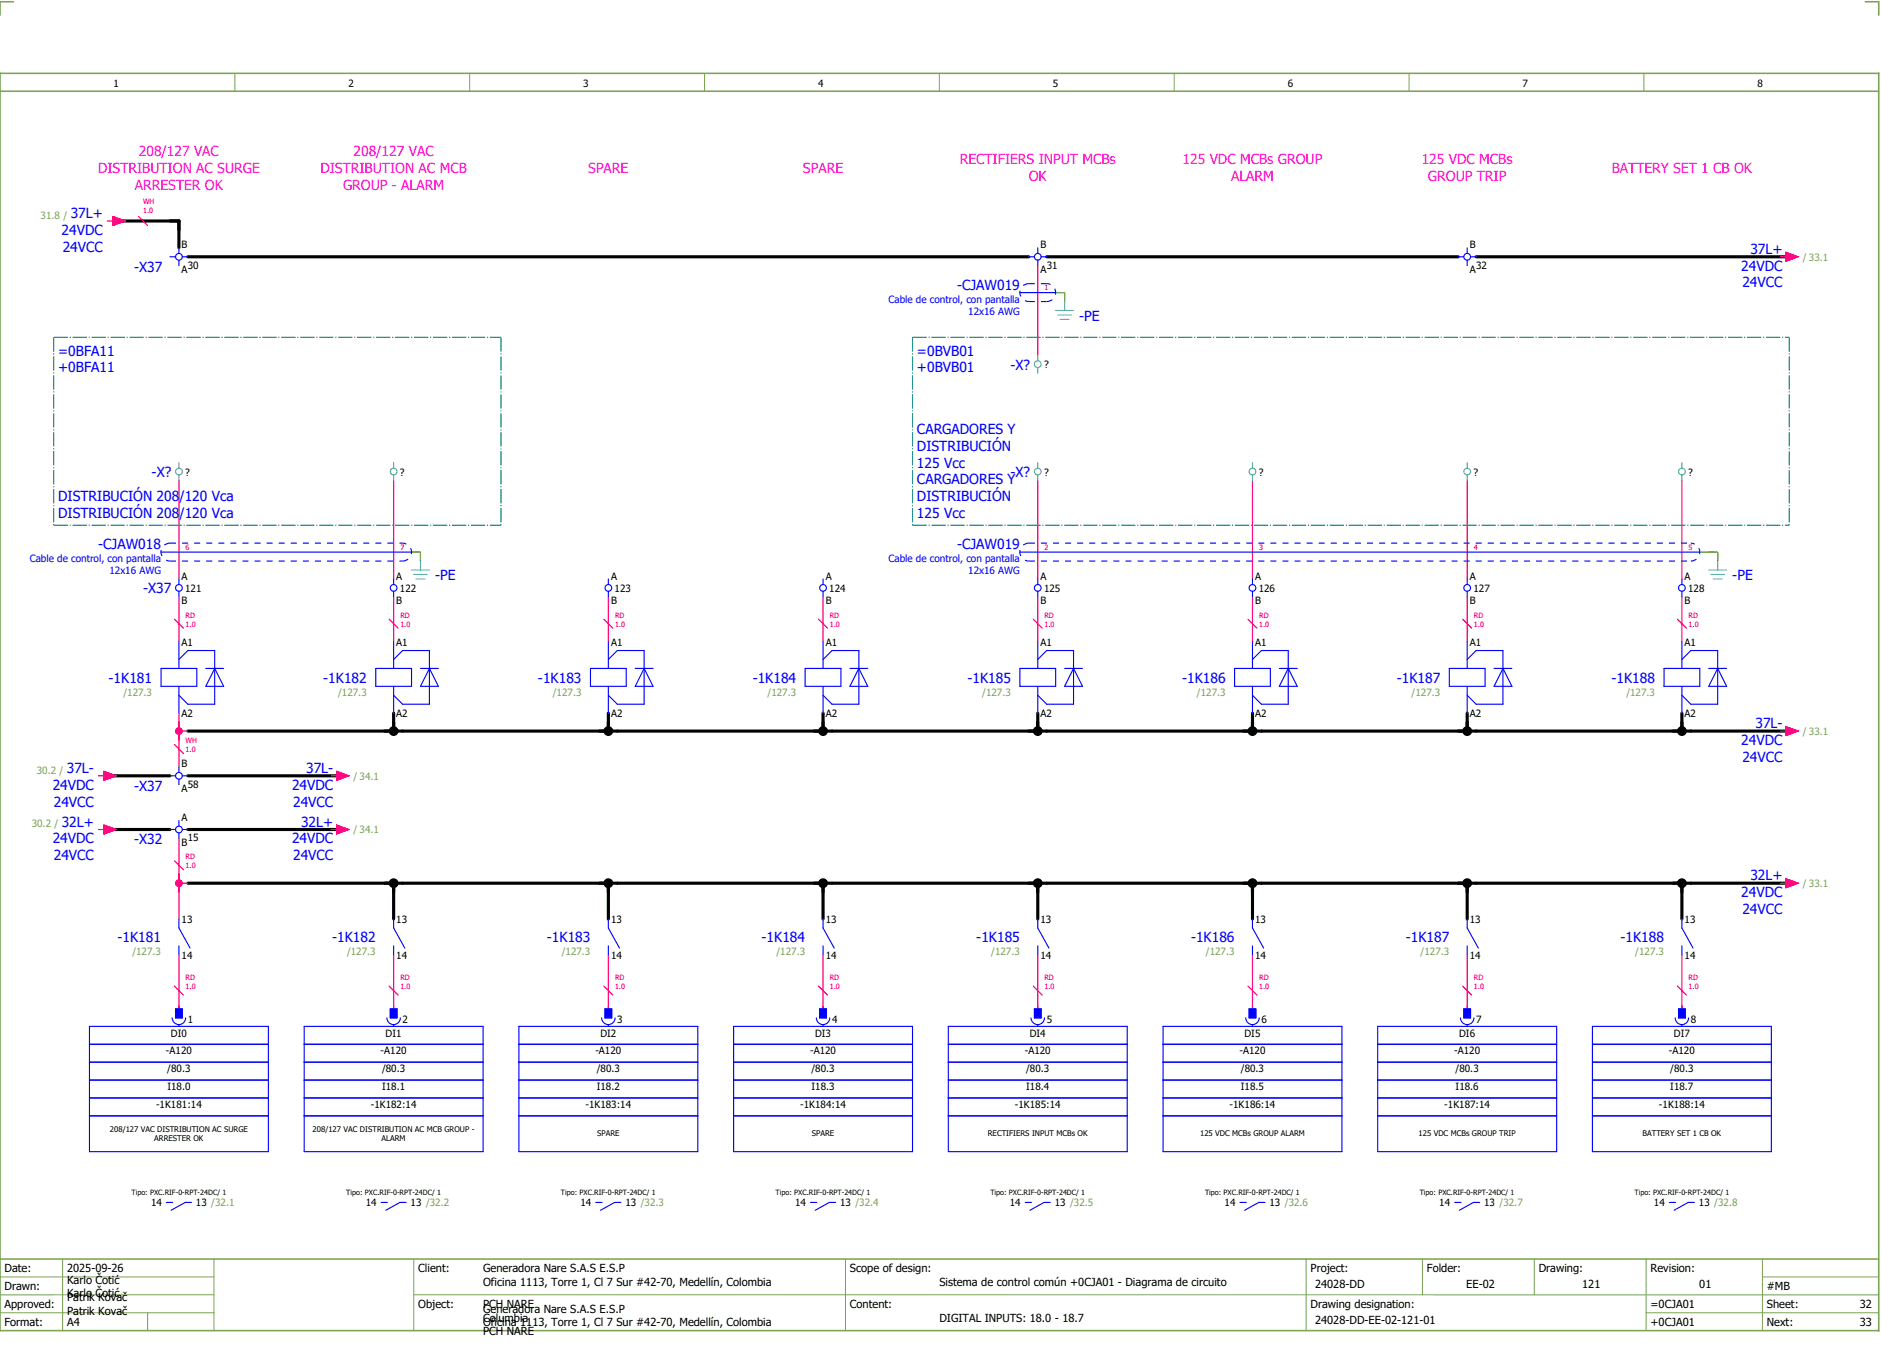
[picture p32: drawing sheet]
<svg xmlns="http://www.w3.org/2000/svg" width="421mm" height="301mm" viewBox="0 0 421 301" stroke-linecap="round" stroke-linejoin="round" font-family="sans-serif">
<defs><g id="words">
<g font-size="3.1" fill="#f0f">
<text x="31" y="34.9">208/127 VAC</text>
<text x="79" y="34.9">208/127 VAC</text>
<text x="21.9" y="38.6">DISTRIBUTION AC SURGE</text>
<text x="71.6" y="38.6">DISTRIBUTION AC MCB</text>
<text x="131.5" y="38.6">SPARE</text>
<text x="179.5" y="38.6">SPARE</text>
<text x="214.6" y="36.8">RECTIFIERS INPUT MCBs</text>
<text x="230" y="40.5">OK</text>
<text x="264.4" y="36.8">125 VDC MCBs GROUP</text>
<text x="275.2" y="40.5">ALARM</text>
<text x="317.8" y="36.8">125 VDC MCBs</text>
<text x="319.2" y="40.5">GROUP TRIP</text>
<text x="360.3" y="38.6">BATTERY SET 1 CB OK</text>
<text x="30.2" y="42.4">ARRESTER OK</text>
<text x="76.7" y="42.4">GROUP - ALARM</text>
</g>
<g font-size="3.1" fill="#00f">
<text x="13.8" y="52.5">24VDC</text>
<text x="15.8" y="48.8">37L+</text>
<text x="14" y="56.3">24VCC</text>
<text x="391.3" y="56.8">37L+</text>
<text x="30" y="60.7">-X37</text>
<text x="214" y="64.8">-CJAW019</text>
<text x="389.3" y="60.5">24VDC</text>
<text x="389.5" y="64.3">24VCC</text>
<text x="241.3" y="71.7">-PE</text>
<text x="13" y="79.5">=0BFA11</text>
<text x="13" y="83.3">+0BFA11</text>
<text x="205" y="79.5">=0BVB01</text>
<text x="205" y="83.3">+0BVB01</text>
<text x="225.9" y="82.6">-X?</text>
<text x="205" y="97">CARGADORES Y</text>
<text x="205" y="100.8">DISTRIBUCIÓN</text>
<text x="33.9" y="106.6">-X?</text>
<text x="205" y="104.5">125 Vcc</text>
<text x="225.9" y="106.6">-X?</text>
<text x="13" y="112">DISTRIBUCIÓN 208/120 Vca</text>
<text x="205" y="108.3">CARGADORES Y</text>
<text x="205" y="112">DISTRIBUCIÓN</text>
<text x="13" y="115.8">DISTRIBUCIÓN 208/120 Vca</text>
<text x="205" y="115.8">125 Vcc</text>
<text x="22" y="122.8">-CJAW018</text>
<text x="214" y="122.8">-CJAW019</text>
<text x="97.3" y="129.7">-PE</text>
<text x="387.3" y="129.7">-PE</text>
<text x="32" y="132.6">-X37</text>
<text x="24.3" y="152.6">-1K181</text>
<text x="72.3" y="152.6">-1K182</text>
<text x="120.3" y="152.6">-1K183</text>
<text x="168.3" y="152.6">-1K184</text>
<text x="216.3" y="152.6">-1K185</text>
<text x="264.3" y="152.6">-1K186</text>
<text x="312.3" y="152.6">-1K187</text>
<text x="360.3" y="152.6">-1K188</text>
<text x="389.3" y="166.5">24VDC</text>
<text x="392.4" y="162.8">37L-</text>
<text x="14.9" y="172.8">37L-</text>
<text x="68.4" y="172.8">37L-</text>
<text x="389.5" y="170.3">24VCC</text>
<text x="11.8" y="176.5">24VDC</text>
<text x="30" y="176.7">-X37</text>
<text x="65.3" y="176.5">24VDC</text>
<text x="12" y="180.3">24VCC</text>
<text x="13.8" y="184.8">32L+</text>
<text x="65.5" y="180.3">24VCC</text>
<text x="67.3" y="184.8">32L+</text>
<text x="11.8" y="188.5">24VDC</text>
<text x="30" y="188.7">-X32</text>
<text x="65.3" y="188.5">24VDC</text>
<text x="12" y="192.3">24VCC</text>
<text x="65.5" y="192.3">24VCC</text>
<text x="391.3" y="196.8">32L+</text>
<text x="389.3" y="200.5">24VDC</text>
<text x="389.5" y="204.3">24VCC</text>
<text x="26.3" y="210.6">-1K181</text>
<text x="74.3" y="210.6">-1K182</text>
<text x="122.3" y="210.6">-1K183</text>
<text x="170.3" y="210.6">-1K184</text>
<text x="218.3" y="210.6">-1K185</text>
<text x="266.3" y="210.6">-1K186</text>
<text x="314.3" y="210.6">-1K187</text>
<text x="362.3" y="210.6">-1K188</text>
</g>
<g font-size="2.5">
<text x="1" y="284.4">Date:</text>
<text x="15" y="286.9">Karlo Čotić</text>
<text x="15" y="284.4">2025-09-26</text>
<text x="93.5" y="284.4">Client:</text>
<text x="108" y="284.4">Generadora Nare S.A.S E.S.P</text>
<text x="108" y="287.4">Oficina 1113, Torre 1, Cl 7 Sur #42-70, Medellín, Colombia</text>
<text x="190" y="284.4">Scope of design:</text>
<text x="210" y="287.4">Sistema de control común +0CJA01 - Diagrama de circuito</text>
<text x="293" y="284.4">Project:</text>
<text x="294" y="287.9">24028-DD</text>
<text x="319" y="284.4">Folder:</text>
<text x="327.8" y="287.9">EE-02</text>
<text x="344" y="284.4">Drawing:</text>
<text x="353.7" y="287.9">121</text>
<text x="369" y="284.4">Revision:</text>
<text x="379.9" y="287.9">01</text>
<text x="1" y="288.4">Drawn:</text>
<text x="1" y="292.4">Approved:</text>
<text x="15" y="289.9">Karlo Čotić</text>
<text x="15" y="290.9">Patrik Kovač</text>
<text x="15" y="293.9">Patrik Kovač</text>
<text x="93.5" y="292.4">Object:</text>
<text x="108" y="293.4">Generadora Nare S.A.S E.S.P</text>
<text x="108" y="292.4">PCH NARE</text>
<text x="190" y="292.4">Content:</text>
<text x="293" y="292.4">Drawing designation:</text>
<text x="369" y="292.4">=0CJA01</text>
<text x="395" y="292.4">Sheet:</text>
<text x="395" y="288.4">#MB</text>
<text x="415.8" y="292.4">32</text>
<text x="1" y="296.4">Format:</text>
<text x="15" y="296.4">A4</text>
<text x="108" y="296.4">Oficina 1113, Torre 1, Cl 7 Sur #42-70, Medellín, Colombia</text>
<text x="108" y="295.4">Columbia</text>
<text x="108" y="298.4">PCH NARE</text>
<text x="210" y="295.4">DIGITAL INPUTS: 18.0 - 18.7</text>
<text x="294" y="295.9">24028-DD-EE-02-121-01</text>
<text x="369" y="296.4">+0CJA01</text>
<text x="395" y="296.4">Next:</text>
<text x="415.8" y="296.4">33</text>
</g>
<g font-size="2.2">
<text x="25.4" y="19.4">1</text>
<text x="77.9" y="19.4">2</text>
<text x="130.4" y="19.4">3</text>
<text x="182.9" y="19.4">4</text>
<text x="235.4" y="19.4">5</text>
<text x="287.9" y="19.4">6</text>
<text x="340.4" y="19.4">7</text>
<text x="392.9" y="19.4">8</text>
<text x="40.6" y="55.5">B</text>
<text x="232.6" y="55.5">B</text>
<text x="328.6" y="55.5">B</text>
<text x="40.6" y="61">A</text>
<text x="42" y="60">30</text>
<text x="232.6" y="61">A</text>
<text x="234" y="60">31</text>
<text x="328.6" y="61">A</text>
<text x="330" y="60">32</text>
<text x="233.4" y="82.3">?</text>
<text x="41.4" y="106.3">?</text>
<text x="89.4" y="106.3">?</text>
<text x="233.4" y="106.3">?</text>
<text x="281.4" y="106.3">?</text>
<text x="329.4" y="106.3">?</text>
<text x="377.4" y="106.3">?</text>
<text x="40.6" y="129.5">A</text>
<text x="88.6" y="129.5">A</text>
<text x="136.6" y="129.5">A</text>
<text x="184.6" y="129.5">A</text>
<text x="232.6" y="129.5">A</text>
<text x="280.6" y="129.5">A</text>
<text x="328.6" y="129.5">A</text>
<text x="376.6" y="129.5">A</text>
<text x="40.6" y="135">B</text>
<text x="41.4" y="132.3">121</text>
<text x="88.6" y="135">B</text>
<text x="89.4" y="132.3">122</text>
<text x="136.6" y="135">B</text>
<text x="137.4" y="132.3">123</text>
<text x="184.6" y="135">B</text>
<text x="185.4" y="132.3">124</text>
<text x="232.6" y="135">B</text>
<text x="233.4" y="132.3">125</text>
<text x="280.6" y="135">B</text>
<text x="281.4" y="132.3">126</text>
<text x="328.6" y="135">B</text>
<text x="329.4" y="132.3">127</text>
<text x="376.6" y="135">B</text>
<text x="377.4" y="132.3">128</text>
<text x="40.6" y="144.3">A1</text>
<text x="88.6" y="144.3">A1</text>
<text x="136.6" y="144.3">A1</text>
<text x="184.6" y="144.3">A1</text>
<text x="232.6" y="144.3">A1</text>
<text x="280.6" y="144.3">A1</text>
<text x="328.6" y="144.3">A1</text>
<text x="376.6" y="144.3">A1</text>
<text x="40.6" y="160.2">A2</text>
<text x="88.6" y="160.2">A2</text>
<text x="136.6" y="160.2">A2</text>
<text x="184.6" y="160.2">A2</text>
<text x="232.6" y="160.2">A2</text>
<text x="280.6" y="160.2">A2</text>
<text x="328.6" y="160.2">A2</text>
<text x="376.6" y="160.2">A2</text>
<text x="40.6" y="171.5">B</text>
<text x="40.6" y="177">A</text>
<text x="42" y="176">58</text>
<text x="40.6" y="183.5">A</text>
<text x="40.6" y="189">B</text>
<text x="42" y="188">15</text>
<text x="40.6" y="206.3">13</text>
<text x="88.6" y="206.3">13</text>
<text x="136.6" y="206.3">13</text>
<text x="184.6" y="206.3">13</text>
<text x="232.6" y="206.3">13</text>
<text x="280.6" y="206.3">13</text>
<text x="328.6" y="206.3">13</text>
<text x="376.6" y="206.3">13</text>
<text x="40.6" y="214.2">14</text>
<text x="88.6" y="214.2">14</text>
<text x="136.6" y="214.2">14</text>
<text x="184.6" y="214.2">14</text>
<text x="232.6" y="214.2">14</text>
<text x="280.6" y="214.2">14</text>
<text x="328.6" y="214.2">14</text>
<text x="376.6" y="214.2">14</text>
<text x="38.2" y="231.8">DI0</text>
<text x="42" y="228.7">1</text>
<text x="86.2" y="231.8">DI1</text>
<text x="90" y="228.7">2</text>
<text x="134.2" y="231.8">DI2</text>
<text x="138" y="228.7">3</text>
<text x="182.2" y="231.8">DI3</text>
<text x="186" y="228.7">4</text>
<text x="230.2" y="231.8">DI4</text>
<text x="234" y="228.7">5</text>
<text x="278.2" y="231.8">DI5</text>
<text x="282" y="228.7">6</text>
<text x="326.2" y="231.8">DI6</text>
<text x="330" y="228.7">7</text>
<text x="374.2" y="231.8">DI7</text>
<text x="378" y="228.7">8</text>
<text x="37.1" y="235.6">-A120</text>
<text x="37.4" y="239.6">/80.3</text>
<text x="85.1" y="235.6">-A120</text>
<text x="85.4" y="239.6">/80.3</text>
<text x="133.1" y="235.6">-A120</text>
<text x="133.4" y="239.6">/80.3</text>
<text x="181.1" y="235.6">-A120</text>
<text x="181.4" y="239.6">/80.3</text>
<text x="229.1" y="235.6">-A120</text>
<text x="229.4" y="239.6">/80.3</text>
<text x="277.1" y="235.6">-A120</text>
<text x="277.4" y="239.6">/80.3</text>
<text x="325.1" y="235.6">-A120</text>
<text x="325.4" y="239.6">/80.3</text>
<text x="373.1" y="235.6">-A120</text>
<text x="373.4" y="239.6">/80.3</text>
<text x="37.4" y="243.6">I18.0</text>
<text x="85.4" y="243.6">I18.1</text>
<text x="133.4" y="243.6">I18.2</text>
<text x="181.4" y="243.6">I18.3</text>
<text x="229.4" y="243.6">I18.4</text>
<text x="277.4" y="243.6">I18.5</text>
<text x="325.4" y="243.6">I18.6</text>
<text x="373.4" y="243.6">I18.7</text>
<text x="34.9" y="247.6">-1K181:14</text>
<text x="82.9" y="247.6">-1K182:14</text>
<text x="130.9" y="247.6">-1K183:14</text>
<text x="178.9" y="247.6">-1K184:14</text>
<text x="226.9" y="247.6">-1K185:14</text>
<text x="274.9" y="247.6">-1K186:14</text>
<text x="322.9" y="247.6">-1K187:14</text>
<text x="370.9" y="247.6">-1K188:14</text>
<text x="33.8" y="269.6">14</text>
<text x="43.8" y="269.6">13 /32.1</text>
<text x="81.8" y="269.6">14</text>
<text x="91.8" y="269.6">13 /32.2</text>
<text x="129.8" y="269.6">14</text>
<text x="139.8" y="269.6">13 /32.3</text>
<text x="177.8" y="269.6">14</text>
<text x="187.8" y="269.6">13 /32.4</text>
<text x="225.8" y="269.6">14</text>
<text x="235.8" y="269.6">13 /32.5</text>
<text x="273.8" y="269.6">14</text>
<text x="283.8" y="269.6">13 /32.6</text>
<text x="321.8" y="269.6">14</text>
<text x="331.8" y="269.6">13 /32.7</text>
<text x="369.8" y="269.6">14</text>
<text x="379.8" y="269.6">13 /32.8</text>
</g>
<g font-size="2.2" fill="#7ca552">
<text x="9.1" y="48.9">31.8 /</text>
<text x="403" y="58.3">/ 33.1</text>
<text x="27.6" y="155.5">/127.3</text>
<text x="75.6" y="155.5">/127.3</text>
<text x="123.6" y="155.5">/127.3</text>
<text x="171.6" y="155.5">/127.3</text>
<text x="219.6" y="155.5">/127.3</text>
<text x="267.6" y="155.5">/127.3</text>
<text x="315.6" y="155.5">/127.3</text>
<text x="363.6" y="155.5">/127.3</text>
<text x="403" y="164.3">/ 33.1</text>
<text x="8.2" y="172.9">30.2 /</text>
<text x="79" y="174.3">/ 34.1</text>
<text x="7.1" y="184.9">30.2 /</text>
<text x="79" y="186.3">/ 34.1</text>
<text x="403" y="198.3">/ 33.1</text>
<text x="29.6" y="213.5">/127.3</text>
<text x="77.6" y="213.5">/127.3</text>
<text x="125.6" y="213.5">/127.3</text>
<text x="173.6" y="213.5">/127.3</text>
<text x="221.6" y="213.5">/127.3</text>
<text x="269.6" y="213.5">/127.3</text>
<text x="317.6" y="213.5">/127.3</text>
<text x="365.6" y="213.5">/127.3</text>
</g>
<g font-size="2.2" fill="#00f">
<text x="198.6" y="67.6">Cable de control, con pantalla</text>
<text x="216.5" y="70.3">12x16 AWG</text>
<text x="6.6" y="125.6">Cable de control, con pantalla</text>
<text x="198.6" y="125.6">Cable de control, con pantalla</text>
<text x="24.5" y="128.3">12x16 AWG</text>
<text x="216.5" y="128.3">12x16 AWG</text>
</g>
<g font-size="1.7">
<text x="24.6" y="252.9">208/127 VAC DISTRIBUTION AC SURGE</text>
<text x="34.5" y="255">ARRESTER OK</text>
<text x="69.9" y="252.9">208/127 VAC DISTRIBUTION AC MCB GROUP -</text>
<text x="85.3" y="255">ALARM</text>
<text x="133.5" y="254">SPARE</text>
<text x="181.5" y="254">SPARE</text>
<text x="220.8" y="254">RECTIFIERS INPUT MCBs OK</text>
<text x="268.3" y="254">125 VDC MCBs GROUP ALARM</text>
<text x="317.1" y="254">125 VDC MCBs GROUP TRIP</text>
<text x="367.2" y="254">BATTERY SET 1 CB OK</text>
</g>
<g font-size="1.6" fill="#f00">
<text x="32" y="47.6">1.0</text>
<text x="32" y="45.6">WH</text>
<text x="233.5" y="64.9">1</text>
<text x="41.5" y="122.9">6</text>
<text x="89.5" y="122.9">7</text>
<text x="233.5" y="122.9">2</text>
<text x="281.5" y="122.9">3</text>
<text x="329.5" y="122.9">4</text>
<text x="377.5" y="122.9">5</text>
<text x="41.5" y="140">1.0</text>
<text x="41.5" y="138.1">RD</text>
<text x="89.5" y="140">1.0</text>
<text x="89.5" y="138.1">RD</text>
<text x="137.5" y="140">1.0</text>
<text x="137.5" y="138.1">RD</text>
<text x="185.5" y="140">1.0</text>
<text x="185.5" y="138.1">RD</text>
<text x="233.5" y="140">1.0</text>
<text x="233.5" y="138.1">RD</text>
<text x="281.5" y="140">1.0</text>
<text x="281.5" y="138.1">RD</text>
<text x="329.5" y="140">1.0</text>
<text x="329.5" y="138.1">RD</text>
<text x="377.5" y="140">1.0</text>
<text x="377.5" y="138.1">RD</text>
<text x="41.5" y="166.1">WH</text>
<text x="41.5" y="168">1.0</text>
<text x="41.5" y="194">1.0</text>
<text x="41.5" y="192.1">RD</text>
<text x="41.5" y="221.1">1.0</text>
<text x="41.5" y="219.1">RD</text>
<text x="89.5" y="221.1">1.0</text>
<text x="89.5" y="219.1">RD</text>
<text x="137.5" y="221.1">1.0</text>
<text x="137.5" y="219.1">RD</text>
<text x="185.5" y="221.1">1.0</text>
<text x="185.5" y="219.1">RD</text>
<text x="233.5" y="221.1">1.0</text>
<text x="233.5" y="219.1">RD</text>
<text x="281.5" y="221.1">1.0</text>
<text x="281.5" y="219.1">RD</text>
<text x="329.5" y="221.1">1.0</text>
<text x="329.5" y="219.1">RD</text>
<text x="377.5" y="221.1">1.0</text>
<text x="377.5" y="219.1">RD</text>
</g>
<g font-size="1.6">
<text x="29.4" y="267.1">Tipo: PXC.RIF-0-RPT-24DC/ 1</text>
<text x="77.4" y="267.1">Tipo: PXC.RIF-0-RPT-24DC/ 1</text>
<text x="125.4" y="267.1">Tipo: PXC.RIF-0-RPT-24DC/ 1</text>
<text x="173.4" y="267.1">Tipo: PXC.RIF-0-RPT-24DC/ 1</text>
<text x="221.4" y="267.1">Tipo: PXC.RIF-0-RPT-24DC/ 1</text>
<text x="269.4" y="267.1">Tipo: PXC.RIF-0-RPT-24DC/ 1</text>
<text x="317.4" y="267.1">Tipo: PXC.RIF-0-RPT-24DC/ 1</text>
<text x="365.4" y="267.1">Tipo: PXC.RIF-0-RPT-24DC/ 1</text>
</g>
</g></defs>
<path d="M0 16.4h420v281h-420zM3 .4h-3v3M417 .4h3v3M0 20.4h420M0 281.4h420" fill="none" stroke="#7ca552" stroke-width=".35"/>
<g fill="none" stroke="#7ca552" stroke-width=".22">
<path d="M52.5 16.4v4M105 16.4v4M157.5 16.4v4M210 16.4v4M262.5 16.4v4M315 16.4v4M367.5 16.4v4M0 285.4h47.8M0 293.4h47.8M14 281.4v16M33 293.4v4M47.8 281.4v16"/>
<path d="M47.8 289.4h-47.8M92.5 281.4v16M92.5 289.4h327.5M189 281.4v16M292 281.4v15.8M318 281.4v8M343 281.4v8M368 281.4v15.8M368 293.4h52M394 285.4h26M394 281.4v15.8"/>
</g>
<g fill="none" stroke="#000" stroke-width=".7">
<path d="M26 49.4h14v6M42 57.4h188M234 57.4h92M330 57.4h70M88 159.4v4M136 159.4v4M184 159.4v4M232 159.4v4M280 159.4v4M328 159.4v4M376 159.4v4h-334M24 173.4h14"/>
<path d="M42 173.4h34M378 163.4h22M24 185.4h14M42 197.4h358M42 185.4h34M88 197.4v8M136 197.4v8M184 197.4v8M232 197.4v8M280 197.4v8M328 197.4v8M376 197.4v8"/>
</g>
<g fill="none" stroke="#f00" stroke-width=".25">
<path d="M232 59.4v20M40 107.4v22M88 107.4v22M232 107.4v22M280 107.4v22M328 107.4v22M376 107.4v22M40 133.4v10M88 133.4v10M136 133.4v10M184 133.4v10M232 133.4v10"/>
<path d="M280 133.4v10M328 133.4v10M376 133.4v10M40 159.4v12M40 187.4v18M40 197.4h2M40 213.4v12M88 213.4v12M136 213.4v12M184 213.4v12M232 213.4v12M280 213.4v12"/>
<path d="M328 213.4v12M376 213.4v12"/>
</g>
<path d="M236 65.4h2M238 65.4v2M92 123.4h2M94 123.4v2M380 123.4h4M384 123.4v2" fill="none" stroke="#00be00" stroke-width=".25" stroke-dasharray="3.2 .4 .3 .4" stroke-linecap="butt"/>
<g fill="#000">
<circle cx="88" cy="163.4" r="1.1"/>
<circle cx="136" cy="163.4" r="1.1"/>
<circle cx="184" cy="163.4" r="1.1"/>
<circle cx="232" cy="163.4" r="1.1"/>
<circle cx="280" cy="163.4" r="1.1"/>
<circle cx="328" cy="163.4" r="1.1"/>
<circle cx="88" cy="197.4" r="1.1"/>
<circle cx="136" cy="197.4" r="1.1"/>
<circle cx="184" cy="197.4" r="1.1"/>
<circle cx="232" cy="197.4" r="1.1"/>
<circle cx="280" cy="197.4" r="1.1"/>
<circle cx="328" cy="197.4" r="1.1"/>
<circle cx="376" cy="197.4" r="1.1"/>
</g>
<circle cx="40" cy="197.4" r=".88" fill="#f00"/>
<path d="M236 65.4h2M238 65.4v2M92 123.4h2M94 123.4v2M382 123.4h2M384 123.4v2" fill="none" stroke="#00be00" stroke-width=".25" stroke-dasharray="3.2 .4 .3 .4" stroke-linecap="butt"/>
<path d="M40 161.4v4M40 163.4h2" fill="none" stroke="#f00" stroke-width=".25"/>
<circle cx="40" cy="163.4" r=".88" fill="#f00"/>
<path d="M38 49.4h2v2M374 163.4h4M376 161.4v2" fill="none" stroke="#000" stroke-width=".7"/>
<circle cx="376" cy="163.4" r="1.1" fill="#000"/>
<g fill="none" stroke="#00f" stroke-width=".25">
<path d="M38 57.4h1.3M40 55.4v1.2M40 58.1v1.3M40.8 57.4h1.2M230 57.4h1.3M232 55.4v1.2M232 58.1v1.3M232.8 57.4h1.2M326 57.4h1.3M328 55.4v1.2M328 58.1v1.3M328.8 57.4h1.2"/>
<path d="M228 65.4h8M36 123.4h56M40 129.4v1.2M40 132.1v1.3M88 129.4v1.2M88 132.1v1.3M136 129.4v1.2M136 132.1v1.3M184 129.4v1.2M184 132.1v1.3M228 123.4h152M232 129.4v1.2"/>
<path d="M232 132.1v1.3M280 129.4v1.2M280 132.1v1.3M328 129.4v1.2M328 132.1v1.3M376 129.4v1.2M376 132.1v1.3M36 149.4h8v4h-8zM40 143.4v6M40 153.4v6M40 147.4l2-2h6v12h-6l-2-2M46 149.4h4"/>
<path d="M48 149.4h.1M48 149.4l2 4h-4zM84 149.4h8v4h-8zM88 143.4v6M88 153.4v6M88 147.4l2-2h6v12h-6l-2-2M94 149.4h4M96 149.4h.1M96 149.4l2 4h-4zM132 149.4h8v4h-8zM136 143.4v6M136 153.4v6"/>
<path d="M136 147.4l2-2h6v12h-6l-2-2M142 149.4h4M144 149.4h.1M144 149.4l2 4h-4zM180 149.4h8v4h-8zM184 143.4v6M184 153.4v6M184 147.4l2-2h6v12h-6l-2-2M190 149.4h4M192 149.4h.1M192 149.4l2 4h-4zM228 149.4h8v4h-8z"/>
<path d="M232 143.4v6M232 153.4v6M232 147.4l2-2h6v12h-6l-2-2M238 149.4h4M240 149.4h.1M240 149.4l2 4h-4zM276 149.4h8v4h-8zM280 143.4v6M280 153.4v6M280 147.4l2-2h6v12h-6l-2-2M286 149.4h4M288 149.4h.1"/>
<path d="M288 149.4l2 4h-4zM324 149.4h8v4h-8zM328 143.4v6M328 153.4v6M328 147.4l2-2h6v12h-6l-2-2M334 149.4h4M336 149.4h.1M336 149.4l2 4h-4zM372 149.4h8v4h-8zM376 143.4v6M376 153.4v6M376 147.4l2-2h6v12h-6l-2-2"/>
<path d="M382 149.4h4M384 149.4h.1M384 149.4l2 4h-4zM38 173.4h1.3M40 171.4v1.2M40 174.1v1.3M40.8 173.4h1.2M38 185.4h1.3M40 183.4v1.2M40 186.1v1.3M40.8 185.4h1.2M40 205.4v2l2.5 4.5"/>
<path d="M40 211.4v2M88 205.4v2l2.5 4.5M88 211.4v2M136 205.4v2l2.5 4.5M136 211.4v2M184 205.4v2l2.5 4.5M184 211.4v2M232 205.4v2l2.5 4.5M232 211.4v2M280 205.4v2l2.5 4.5M280 211.4v2M328 205.4v2l2.5 4.5"/>
<path d="M328 211.4v2M376 205.4v2l2.5 4.5M376 211.4v2M20 237.4h40M20 229.4h40v28h-40zM20 233.4h40M38.5 227.5a1.5 1.5 0 0 0 1.5 1.5 1.5 1.5 0 0 0 1.5-1.5M39.3 225.5h1.5v2h-1.5zM40 229.1v.3M68 237.4h40M68 233.4h40M68 229.4h40v28h-40z"/>
<path d="M86.5 227.5a1.5 1.5 0 0 0 1.5 1.5 1.5 1.5 0 0 0 1.5-1.5M87.3 225.5h1.5v2h-1.5zM88 229.1v.3M116 237.4h40M116 233.4h40M116 229.4h40v28h-40zM134.5 227.5a1.5 1.5 0 0 0 1.5 1.5 1.5 1.5 0 0 0 1.5-1.5M135.3 225.5h1.5v2h-1.5zM136 229.1v.3M164 237.4h40M164 233.4h40M164 229.4h40v28h-40z"/>
<path d="M182.5 227.5a1.5 1.5 0 0 0 1.5 1.5 1.5 1.5 0 0 0 1.5-1.5M183.3 225.5h1.5v2h-1.5zM184 229.1v.3M212 237.4h40M212 233.4h40M212 229.4h40v28h-40zM230.5 227.5a1.5 1.5 0 0 0 1.5 1.5 1.5 1.5 0 0 0 1.5-1.5M231.3 225.5h1.5v2h-1.5zM232 229.1v.3M260 237.4h40M260 233.4h40M260 229.4h40v28h-40z"/>
<path d="M278.5 227.5a1.5 1.5 0 0 0 1.5 1.5 1.5 1.5 0 0 0 1.5-1.5M279.3 225.5h1.5v2h-1.5zM280 229.1v.3M308 237.4h40M308 233.4h40M308 229.4h40v28h-40zM326.5 227.5a1.5 1.5 0 0 0 1.5 1.5 1.5 1.5 0 0 0 1.5-1.5M327.3 225.5h1.5v2h-1.5zM328 229.1v.3M356 237.4h40M356 233.4h40M356 229.4h40v28h-40z"/>
<path d="M374.5 227.5a1.5 1.5 0 0 0 1.5 1.5 1.5 1.5 0 0 0 1.5-1.5M375.2 225.5h1.5v2h-1.5zM376 229.1v.3M20 249.4h40M20 245.4h40M20 241.4h40M68 249.4h40M68 245.4h40M68 241.4h40M116 249.4h40M116 245.4h40M116 241.4h40"/>
<path d="M164 249.4h40M164 245.4h40M164 241.4h40M212 249.4h40M212 245.4h40M212 241.4h40M260 249.4h40M260 245.4h40M260 241.4h40M308 249.4h40M308 245.4h40M308 241.4h40"/>
<path d="M356 249.4h40M356 245.4h40M356 241.4h40M37.2 268.7h1.4M42.8 268.7h-1.4l-3.1 1.8M85.2 268.7h1.4M90.8 268.7h-1.4l-3.1 1.8M133.2 268.7h1.4M138.8 268.7h-1.4l-3.1 1.8M181.2 268.7h1.4M186.8 268.7h-1.4l-3.1 1.8M229.2 268.7h1.4"/>
<path d="M234.8 268.7h-1.4l-3.1 1.8M277.2 268.7h1.4M282.8 268.7h-1.4l-3.1 1.8M325.2 268.7h1.4M330.8 268.7h-1.4l-3.1 1.8M373.2 268.7h1.4M378.8 268.7h-1.4l-3.1 1.8"/>
<circle cx="40" cy="57.4" r=".75"/>
<circle cx="232" cy="57.4" r=".75"/>
<circle cx="328" cy="57.4" r=".75"/>
<circle cx="40" cy="131.4" r=".75"/>
<circle cx="88" cy="131.4" r=".75"/>
<circle cx="136" cy="131.4" r=".75"/>
<circle cx="184" cy="131.4" r=".75"/>
<circle cx="232" cy="131.4" r=".75"/>
<circle cx="280" cy="131.4" r=".75"/>
<circle cx="328" cy="131.4" r=".75"/>
<circle cx="376" cy="131.4" r=".75"/>
<circle cx="40" cy="173.4" r=".75"/>
<circle cx="40" cy="185.4" r=".75"/>
</g>
<g fill="none" stroke="#f00" stroke-width=".25">
<path d="M24 49.4h1.2M25.2 48.4l2.8 1-2.8 1zM31 48.4l2 2M398 57.4h1.2M399.2 56.4l2.8 1-2.8 1zM39 138.4l2 2M87 138.4l2 2M135 138.4l2 2M183 138.4l2 2M231 138.4l2 2M279 138.4l2 2M327 138.4l2 2"/>
<path d="M375 138.4l2 2M22 173.4h1.2M23.2 172.4l2.8 1-2.8 1zM39 166.4l2 2M74 173.4h1.2M75.2 172.4l2.8 1-2.8 1zM398 163.4h1.2M399.2 162.4l2.8 1-2.8 1zM22 185.4h1.2M23.2 184.4l2.8 1-2.8 1zM39 192.4l2 2M74 185.4h1.2"/>
<path d="M75.2 184.4l2.8 1-2.8 1zM398 197.4h1.2M399.2 196.4l2.8 1-2.8 1zM39 220.4l2 2M40 224.9v.5M87 220.4l2 2M88 224.9v.5M135 220.4l2 2M136 224.9v.5M183 220.4l2 2M184 224.9v.5M231 220.4l2 2"/>
<path d="M232 224.9v.5M279 220.4l2 2M280 224.9v.5M327 220.4l2 2M328 224.9v.5M375 220.4l2 2M376 224.9v.5"/>
</g>
<g fill="#00f" stroke="#00f" stroke-width=".22">
<path d="M39.3 225.5h1.5v2h-1.5z"/>
<path d="M87.3 225.5h1.5v2h-1.5z"/>
<path d="M135.3 225.5h1.5v2h-1.5z"/>
<path d="M183.3 225.5h1.5v2h-1.5z"/>
<path d="M231.3 225.5h1.5v2h-1.5z"/>
<path d="M279.3 225.5h1.5v2h-1.5z"/>
<path d="M327.3 225.5h1.5v2h-1.5z"/>
<path d="M375.2 225.5h1.5v2h-1.5z"/>
</g>
<path d="M12 75.4h100M12 75.4v42M112 75.4v42M204 75.4h196M204 75.4v42M400 75.4v42M12 117.4h100M204 117.4h196" fill="none" stroke="#007f7f" stroke-width=".25" stroke-dasharray="3.2 .4 .3 .4" stroke-linecap="butt"/>
<g fill="none" stroke="#52a5a5" stroke-width=".25">
<path d="M232 79.4v1.2M236 69.4h4M236.5 70.4h3M237 71.4h2M238 67.4v2M232 82.1v1.3M40 103.4v1.2M40 106.1v1.3M88 103.4v1.2M88 106.1v1.3M232 103.4v1.2M232 106.1v1.3"/>
<path d="M280 103.4v1.2M280 106.1v1.3M328 103.4v1.2M328 106.1v1.3M376 103.4v1.2M376 106.1v1.3M92 127.4h4M92.5 128.4h3M93 129.4h2M94 125.4v2M382 127.4h4M382.5 128.4h3"/>
<path d="M383 129.4h2M384 125.4v2"/>
<circle cx="232" cy="81.4" r=".75"/>
<circle cx="40" cy="105.4" r=".75"/>
<circle cx="88" cy="105.4" r=".75"/>
<circle cx="232" cy="105.4" r=".75"/>
<circle cx="280" cy="105.4" r=".75"/>
<circle cx="328" cy="105.4" r=".75"/>
<circle cx="376" cy="105.4" r=".75"/>
</g>
<path d="M230 67.4h4M230 63.4h4M230 63.4a2 2 0 0 0-2 2 2 2 0 0 0 2 2M234 67.4a2 2 0 0 0 2-2 2 2 0 0 0-2-2M38 125.4h52M38 121.4h52M38 121.4a2 2 0 0 0-2 2 2 2 0 0 0 2 2M90 125.4a2 2 0 0 0 2-2 2 2 0 0 0-2-2M230 125.4h148M230 121.4h148M230 121.4a2 2 0 0 0-2 2 2 2 0 0 0 2 2M378 125.4a2 2 0 0 0 2-2 2 2 0 0 0-2-2" fill="none" stroke="#00f" stroke-width=".25" stroke-dasharray="1.4 1.4" stroke-linecap="butt"/>
<g fill="#f00" stroke="#f00" stroke-width=".22">
<path d="M25.2 48.4l2.8 1-2.8 1z"/>
<path d="M399.2 56.4l2.8 1-2.8 1z"/>
<path d="M23.2 172.4l2.8 1-2.8 1z"/>
<path d="M399.2 196.4l2.8 1-2.8 1z"/>
<path d="M75.2 184.4l2.8 1-2.8 1z"/>
<path d="M23.2 184.4l2.8 1-2.8 1z"/>
<path d="M75.2 172.4l2.8 1-2.8 1z"/>
<path d="M399.2 162.4l2.8 1-2.8 1z"/>
</g>
<use href="#words"/>
</svg>
